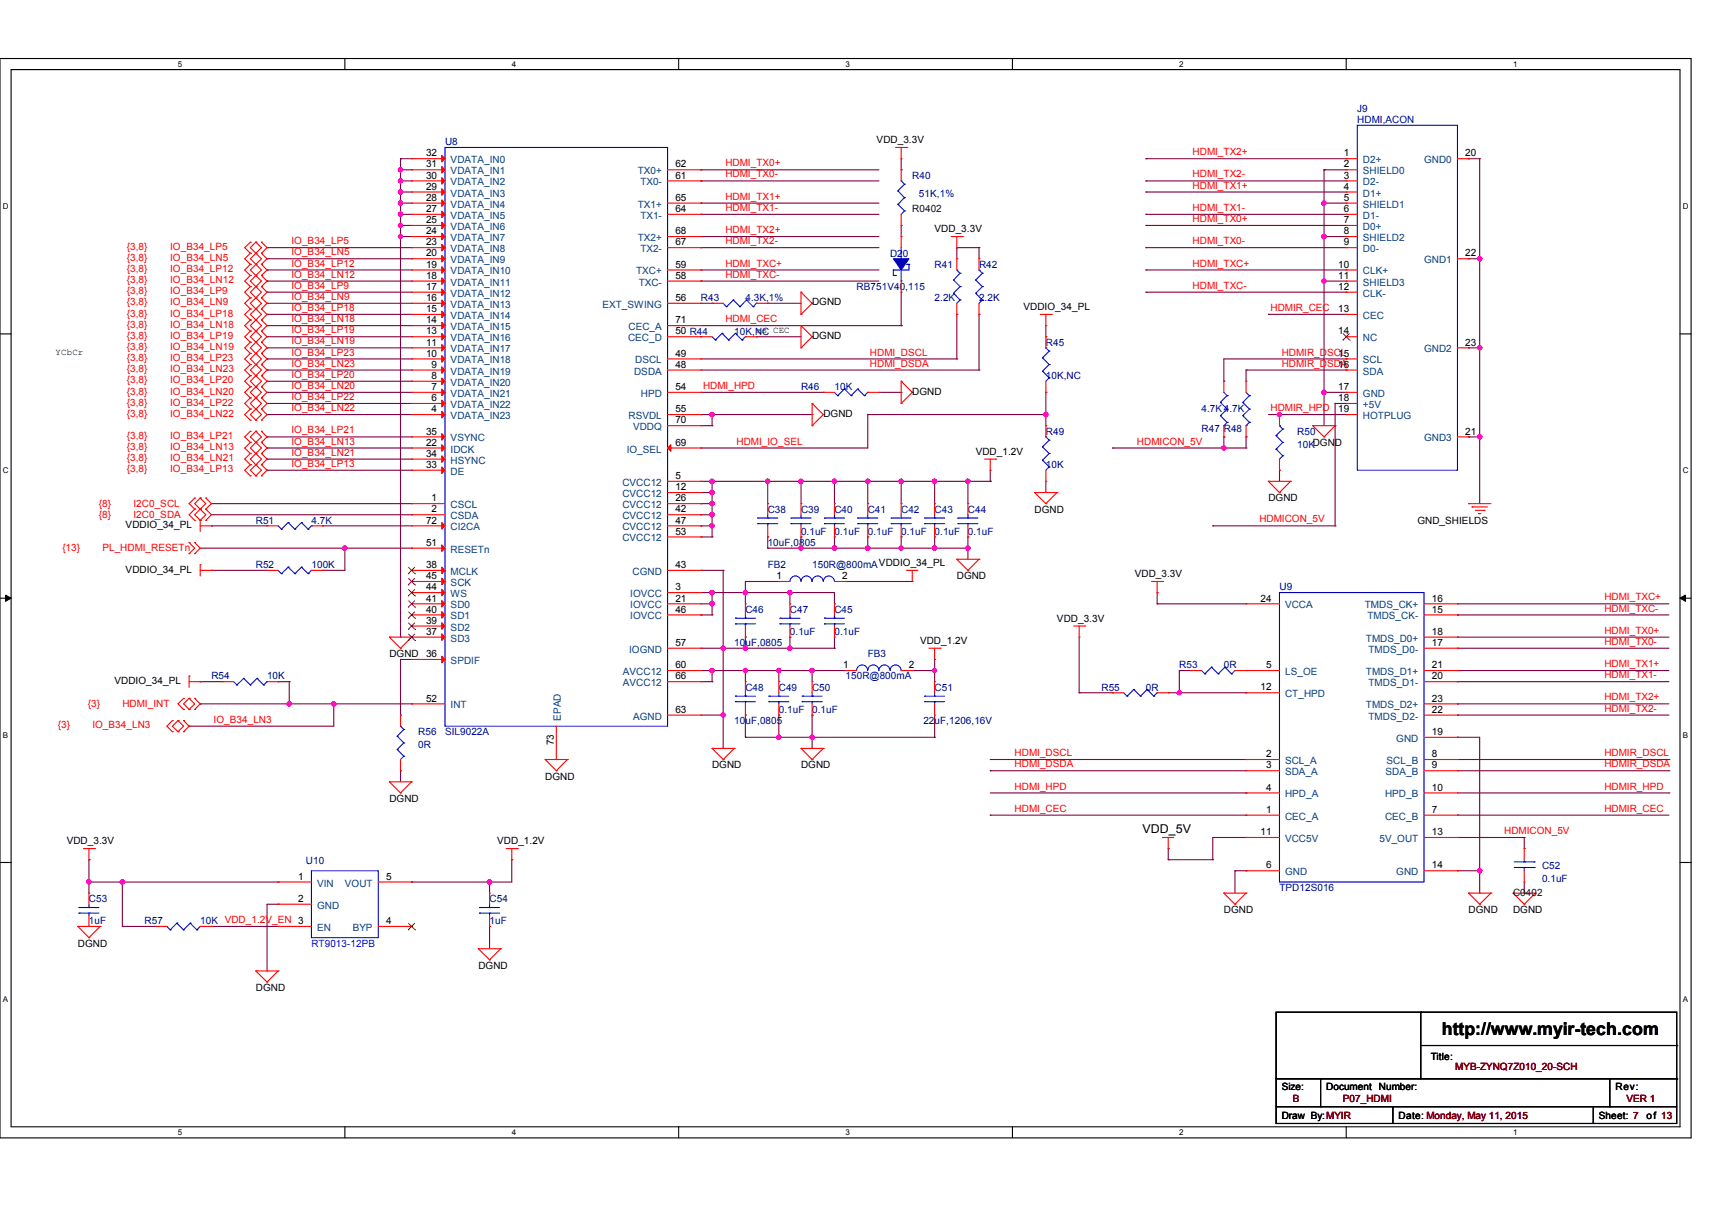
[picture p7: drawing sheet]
<svg xmlns="http://www.w3.org/2000/svg" width="297mm" height="210mm" viewBox="0 0 297 210" stroke-linecap="round" stroke-linejoin="round" font-family="sans-serif">
<defs><g id="words">
<text font-size="3.1" x="250.2" y="179.6">http://www.myir-tech.com</text>
<text font-size="2.1" x="198.2" y="144.5">VDD_5V</text>
<g font-size="1.7" fill="#000080">
<text x="235.5" y="19.4">J9</text>
<text x="235.5" y="21.4">HDMI,ACON</text>
<text x="77.2" y="25.2">U8</text>
<text x="158.3" y="31">R40</text>
<text x="159.4" y="34.1">51K,1%</text>
<text x="154.4" y="44.5">D20</text>
<text x="162.2" y="46.4">R41</text>
<text x="169.9" y="46.4">R42</text>
<text x="121.6" y="52.2">R43</text>
<text x="129.3" y="52.2">4.3K,1%</text>
<text x="148.6" y="50.3">RB751V40,115</text>
<text x="162.2" y="52.2">2.2K</text>
<text x="169.9" y="52.2">2.2K</text>
<text x="127.4" y="58">10K,NC</text>
<text x="181.5" y="60">R45</text>
<text x="181.5" y="65.7">10K,NC</text>
<text x="139" y="67.7">R46</text>
<text x="144.8" y="67.7">10K</text>
<text x="208.5" y="71.5">4.7K4.7K</text>
<text x="181.5" y="75.4">R49</text>
<text x="208.5" y="75">R47 R48</text>
<text x="225.1" y="75.4">R50</text>
<text x="225.1" y="77.7">10KDGND</text>
<text x="181.5" y="81.2">10K</text>
<text x="133.2" y="88.9">C38</text>
<text x="139" y="88.9">C39</text>
<text x="144.8" y="88.9">C40</text>
<text x="150.6" y="88.9">C41</text>
<text x="156.4" y="88.9">C42</text>
<text x="162.2" y="88.9">C43</text>
<text x="167.9" y="88.9">C44</text>
<text x="44.4" y="90.8">R51</text>
<text x="54" y="90.8">4.7K</text>
<text x="133.2" y="94.7">10uF,0805</text>
<text x="139" y="92.8">0.1uF</text>
<text x="144.8" y="92.8">0.1uF</text>
<text x="150.6" y="92.8">0.1uF</text>
<text x="156.4" y="92.8">0.1uF</text>
<text x="162.2" y="92.8">0.1uF</text>
<text x="167.9" y="92.8">0.1uF</text>
<text x="44.4" y="98.6">R52</text>
<text x="54" y="98.6">100K</text>
<text x="133.2" y="98.6">FB2</text>
<text x="140.9" y="98.6">150R@800mAVDDIO_34_PL</text>
<text x="129.3" y="106.3">C46</text>
<text x="137.1" y="106.3">C47</text>
<text x="144.8" y="106.3">C45</text>
<text x="222" y="102.4">U9</text>
<text x="127.4" y="112.1">10uF,0805</text>
<text x="137.1" y="110.1">0.1uF</text>
<text x="144.8" y="110.1">0.1uF</text>
<text x="150.6" y="114">FB3</text>
<text x="36.7" y="117.9">R54</text>
<text x="46.3" y="117.9">10K</text>
<text x="129.3" y="119.8">C48</text>
<text x="135.1" y="119.8">C49</text>
<text x="140.9" y="119.8">C50</text>
<text x="146.7" y="117.9">150R@800mA</text>
<text x="162.2" y="119.8">C51</text>
<text x="191.1" y="119.8">R55</text>
<text x="198.8" y="119.8">0R</text>
<text x="204.6" y="115.9">R53</text>
<text x="212.3" y="115.9">0R</text>
<text x="127.4" y="125.6">10uF,0805</text>
<text x="135.1" y="123.6">0.1uF</text>
<text x="140.9" y="123.6">0.1uF</text>
<text x="160.2" y="125.6">22uF,1206,16V</text>
<text x="72.6" y="127.5">R56</text>
<text x="72.6" y="129.8">0R</text>
<text x="77.2" y="127.5">SIL9022A</text>
<text x="53.1" y="149.9">U10</text>
<text x="222" y="154.6">TPD12S016</text>
<text x="267.5" y="150.7">C52</text>
<text x="267.5" y="153">0.1uF</text>
<text x="15.4" y="156.5">C53</text>
<text x="15.4" y="160.3">1uF</text>
<text x="25.1" y="160.3">R57</text>
<text x="34.7" y="160.3">10K VDD_1.2V_EN 3</text>
<text x="84.9" y="156.5">C54</text>
<text x="84.9" y="160.3">1uF</text>
</g>
<g font-size="1.7">
<text x="73.9" y="27.1">32</text>
<text x="73.9" y="29.1">31</text>
<text x="117.2" y="29.1">62</text>
<text x="152.1" y="24.8">VDD_3.3V</text>
<text x="233.2" y="27.1">1</text>
<text x="233.2" y="29.1">2</text>
<text x="254.2" y="27.1">20</text>
<text x="73.9" y="31">30</text>
<text x="73.9" y="32.9">29</text>
<text x="73.9" y="34.8">28</text>
<text x="117.2" y="31">61</text>
<text x="117.2" y="34.8">65</text>
<text x="233.2" y="31">3</text>
<text x="233.2" y="32.9">4</text>
<text x="233.2" y="34.8">5</text>
<text x="73.9" y="36.8">27</text>
<text x="73.9" y="38.7">25</text>
<text x="73.9" y="40.6">24</text>
<text x="117.2" y="36.8">64</text>
<text x="117.2" y="40.6">68</text>
<text x="162.2" y="40.3">VDD_3.3V</text>
<text x="233.2" y="36.8">6</text>
<text x="233.2" y="38.7">7</text>
<text x="233.2" y="40.6">8</text>
<text x="73.9" y="42.6">23</text>
<text x="73.9" y="44.5">20</text>
<text x="73.9" y="46.4">19</text>
<text x="117.2" y="42.6">67</text>
<text x="117.2" y="46.4">59</text>
<text x="232.2" y="46.4">10</text>
<text x="233.2" y="42.6">9</text>
<text x="254.2" y="44.5">22</text>
<text x="73.9" y="48.4">18</text>
<text x="73.9" y="50.3">17</text>
<text x="73.9" y="52.2">16</text>
<text x="117.2" y="48.4">58</text>
<text x="117.2" y="52.2">56</text>
<text x="140.9" y="53">DGND</text>
<text x="177.6" y="53.8">VDDIO_34_PL</text>
<text x="232.2" y="48.4">11</text>
<text x="232.2" y="50.3">12</text>
<text x="73.9" y="54.1">15</text>
<text x="73.9" y="56.1">14</text>
<text x="73.9" y="58">13</text>
<text x="73.9" y="59.9">11</text>
<text x="117.2" y="56.1">71</text>
<text x="117.2" y="58">50 R44</text>
<text x="140.9" y="58.8">DGND</text>
<text x="232.2" y="54.1">13</text>
<text x="232.2" y="58">14</text>
<text x="254.2" y="59.9">23</text>
<text x="73.9" y="61.9">10</text>
<text x="74.9" y="63.8">9</text>
<text x="74.9" y="65.7">8</text>
<text x="117.2" y="63.8">48</text>
<text x="117.2" y="61.9">49</text>
<text x="232.2" y="61.9">15</text>
<text x="232.2" y="63.8">16</text>
<text x="74.9" y="67.7">7</text>
<text x="74.9" y="69.6">6</text>
<text x="74.9" y="71.5">4</text>
<text x="117.2" y="67.7">54</text>
<text x="117.2" y="71.5">55</text>
<text x="158.3" y="68.4">DGND</text>
<text x="232.2" y="67.7">17</text>
<text x="232.2" y="69.6">18</text>
<text x="232.2" y="71.5">19</text>
<text x="73.9" y="75.4">35</text>
<text x="73.9" y="77.3">22</text>
<text x="117.2" y="73.4">70</text>
<text x="117.2" y="77.3">69</text>
<text x="142.9" y="72.3">DGND</text>
<text x="254.2" y="75.4">21</text>
<text x="73.9" y="79.2">34</text>
<text x="73.9" y="81.2">33</text>
<text x="117.2" y="83.1">5</text>
<text x="169.3" y="78.9">VDD_1.2V</text>
<text x="74.9" y="87">1</text>
<text x="74.9" y="88.9">2</text>
<text x="117.2" y="85">12</text>
<text x="117.2" y="87">26</text>
<text x="117.2" y="88.9">42</text>
<text x="179.5" y="88.9">DGND</text>
<text x="220.1" y="87">DGND</text>
<text x="21.8" y="91.6">VDDIO_34_PL</text>
<text x="73.9" y="90.8">72</text>
<text x="73.9" y="94.7">51</text>
<text x="117.2" y="90.8">47</text>
<text x="117.2" y="92.7">53</text>
<text x="245.9" y="90.8">GND_SHIELDS</text>
<text x="21.8" y="99.3">VDDIO_34_PL</text>
<text x="73.9" y="98.5">38</text>
<text x="73.9" y="100.5">45</text>
<text x="117.2" y="98.5">43</text>
<text x="134.7" y="100.5">1</text>
<text x="146.1" y="100.5">2</text>
<text x="166" y="100.5">DGND</text>
<text x="196.9" y="100.1">VDD_3.3V</text>
<text x="73.9" y="104.3">41</text>
<text x="73.9" y="106.3">40</text>
<text x="73.9" y="102.4">44</text>
<text x="117.2" y="102.4">3</text>
<text x="117.2" y="104.3">21</text>
<text x="117.2" y="106.3">46</text>
<text x="183.4" y="107.8">VDD_3.3V</text>
<text x="218.7" y="104.3">24</text>
<text x="248.4" y="104.3">16</text>
<text x="248.4" y="106.3">15</text>
<text x="67.6" y="114">DGND</text>
<text x="73.9" y="108.2">39</text>
<text x="73.9" y="110.1">37</text>
<text x="73.9" y="114">36</text>
<text x="117.2" y="112">57</text>
<text x="159.6" y="111.7">VDD_1.2V</text>
<text x="248.4" y="110.1">18</text>
<text x="248.4" y="112">17</text>
<text x="19.9" y="118.6">VDDIO_34_PL</text>
<text x="117.2" y="115.9">60</text>
<text x="117.2" y="117.8">66</text>
<text x="146.3" y="115.9">1</text>
<text x="157.7" y="115.9">2</text>
<text x="218.7" y="119.8">12</text>
<text x="219.7" y="115.9">5</text>
<text x="248.4" y="115.9">21</text>
<text x="248.4" y="117.8">20</text>
<text x="73.9" y="121.7">52</text>
<text x="117.2" y="123.6">63</text>
<text x="248.4" y="121.7">23</text>
<text x="248.4" y="123.6">22</text>
<text x="96.1" y="129.2" transform="rotate(-90 96.1 129.2)">73</text>
<text x="219.7" y="131.4">2</text>
<text x="248.4" y="127.5">19</text>
<text x="248.4" y="131.4">8</text>
<text x="94.6" y="135.2">DGND</text>
<text x="123.5" y="133.3">DGND</text>
<text x="139" y="133.3">DGND</text>
<text x="219.7" y="133.3">3</text>
<text x="219.7" y="137.2">4</text>
<text x="248.4" y="137.2">10</text>
<text x="248.4" y="133.3">9</text>
<text x="67.6" y="139.1">DGND</text>
<text x="219.7" y="141">1</text>
<text x="248.4" y="141">7</text>
<text x="11.6" y="146.4">VDD_3.3V</text>
<text x="86.3" y="146.4">VDD_1.2V</text>
<text x="218.7" y="144.9">11</text>
<text x="248.4" y="144.9">13</text>
<text x="51.7" y="152.6">1</text>
<text x="67" y="152.6">5</text>
<text x="219.7" y="150.7">6</text>
<text x="248.4" y="150.7">14</text>
<text x="51.7" y="156.5">2</text>
<text x="67" y="160.3">4</text>
<text x="212.3" y="158.4">DGND</text>
<text x="254.8" y="158.4">DGND</text>
<text x="262.5" y="158.4">DGND</text>
<text x="13.5" y="164.2">DGND</text>
<text x="44.4" y="171.9">DGND</text>
<text x="83" y="168.1">DGND</text>
<text x="248.2" y="183.9">Title:</text>
<text x="222.4" y="189.1">Size:</text>
<text x="230.1" y="189.1">Document</text>
<text x="239.3" y="189.1">Number:</text>
<text x="280.3" y="189.1">Rev:</text>
<text x="222.4" y="194.1">Draw By:MYIR</text>
<text x="242.7" y="194.1">Date: Monday, May 11, 2015</text>
<text x="277.4" y="194.1">Sheet: 7</text>
<text x="285.7" y="194.1">of 13</text>
</g>
<g font-size="1.7" fill="#004080">
<text x="78.2" y="28.3">VDATA_IN0</text>
<text x="236.5" y="28.3">D2+</text>
<text x="247.1" y="28.3">GND0</text>
<text x="78.2" y="30.2">VDATA_IN1</text>
<text x="78.2" y="32.2">VDATA_IN2</text>
<text x="78.2" y="34.1">VDATA_IN3</text>
<text x="110.7" y="30.2">TX0+</text>
<text x="111.1" y="32.2">TX0-</text>
<text x="236.5" y="30.2">SHIELD0</text>
<text x="236.5" y="32.2">D2-</text>
<text x="236.5" y="34.1">D1+</text>
<text x="78.2" y="36">VDATA_IN4</text>
<text x="78.2" y="38">VDATA_IN5</text>
<text x="78.2" y="39.9">VDATA_IN6</text>
<text x="78.2" y="41.8">VDATA_IN7</text>
<text x="110.7" y="36">TX1+</text>
<text x="110.7" y="41.8">TX2+</text>
<text x="111.1" y="38">TX1-</text>
<text x="236.5" y="36">SHIELD1</text>
<text x="236.5" y="38">D1-</text>
<text x="236.5" y="39.9">D0+</text>
<text x="236.5" y="41.8">SHIELD2</text>
<text x="78.2" y="43.7">VDATA_IN8</text>
<text x="78.2" y="45.7">VDATA_IN9</text>
<text x="78.2" y="47.6">VDATA_IN10</text>
<text x="110.4" y="47.6">TXC+</text>
<text x="111.1" y="43.7">TX2-</text>
<text x="236.5" y="43.7">D0-</text>
<text x="236.5" y="47.6">CLK+</text>
<text x="247.1" y="45.7">GND1</text>
<text x="78.2" y="49.5">VDATA_IN11</text>
<text x="78.2" y="51.5">VDATA_IN12</text>
<text x="78.2" y="53.4">VDATA_IN13</text>
<text x="104.5" y="53.4">EXT_SWING</text>
<text x="110.8" y="49.5">TXC-</text>
<text x="236.5" y="49.5">SHIELD3</text>
<text x="236.5" y="51.5">CLK-</text>
<text x="78.2" y="55.3">VDATA_IN14</text>
<text x="78.2" y="57.3">VDATA_IN15</text>
<text x="78.2" y="59.2">VDATA_IN16</text>
<text x="109" y="59.2">CEC_D</text>
<text x="109.1" y="57.3">CEC_A</text>
<text x="236.5" y="55.3">CEC</text>
<text x="236.5" y="59.2">NC</text>
<text x="78.2" y="61.1">VDATA_IN17</text>
<text x="78.2" y="63">VDATA_IN18</text>
<text x="78.2" y="65">VDATA_IN19</text>
<text x="110" y="65">DSDA</text>
<text x="110.2" y="63">DSCL</text>
<text x="236.5" y="63">SCL</text>
<text x="236.5" y="65">SDA</text>
<text x="247.1" y="61.1">GND2</text>
<text x="78.2" y="66.9">VDATA_IN20</text>
<text x="78.2" y="68.8">VDATA_IN21</text>
<text x="78.2" y="70.8">VDATA_IN22</text>
<text x="111.2" y="68.8">HPD</text>
<text x="236.5" y="68.8">GND</text>
<text x="236.5" y="70.8">+5V</text>
<text x="78.2" y="72.7">VDATA_IN23</text>
<text x="78.2" y="76.6">VSYNC</text>
<text x="109.1" y="72.7">RSVDL</text>
<text x="109.8" y="74.6">VDDQ</text>
<text x="236.5" y="72.7">HOTPLUG</text>
<text x="247.1" y="76.6">GND3</text>
<text x="78.2" y="80.4">HSYNC</text>
<text x="78.2" y="82.4">DE</text>
<text x="78.2" y="78.5">IDCK</text>
<text x="108.7" y="78.5">IO_SEL</text>
<text x="78.2" y="88.2">CSCL</text>
<text x="108" y="84.3">CVCC12</text>
<text x="108" y="86.2">CVCC12</text>
<text x="108" y="88.2">CVCC12</text>
<text x="78.2" y="90.1">CSDA</text>
<text x="78.2" y="92">CI2CA</text>
<text x="78.2" y="95.9">RESETn</text>
<text x="108" y="90.1">CVCC12</text>
<text x="108" y="92">CVCC12</text>
<text x="108" y="93.9">CVCC12</text>
<text x="78.2" y="99.7">MCLK</text>
<text x="78.2" y="101.7">SCK</text>
<text x="109.7" y="99.7">CGND</text>
<text x="78.2" y="105.5">SD0</text>
<text x="78.2" y="107.5">SD1</text>
<text x="78.2" y="103.6">WS</text>
<text x="109.3" y="103.6">IOVCC</text>
<text x="109.3" y="105.5">IOVCC</text>
<text x="109.3" y="107.5">IOVCC</text>
<text x="223" y="105.5">VCCA</text>
<text x="236.8" y="105.5">TMDS_CK+</text>
<text x="237.3" y="107.5">TMDS_CK-</text>
<text x="78.2" y="109.4">SD2</text>
<text x="78.2" y="111.3">SD3</text>
<text x="109.2" y="113.2">IOGND</text>
<text x="237" y="111.3">TMDS_D0+</text>
<text x="237.4" y="113.2">TMDS_D0-</text>
<text x="78.2" y="115.2">SPDIF</text>
<text x="108.1" y="117.1">AVCC12</text>
<text x="108.1" y="119">AVCC12</text>
<text x="223" y="117.1">LS_OE</text>
<text x="237" y="117.1">TMDS_D1+</text>
<text x="237.4" y="119">TMDS_D1-</text>
<text x="78.2" y="122.9">INT</text>
<text x="97.3" y="125" transform="rotate(-90 97.3 125)">EPAD</text>
<text x="109.8" y="124.8">AGND</text>
<text x="223" y="121">CT_HPD</text>
<text x="237" y="122.9">TMDS_D2+</text>
<text x="237.4" y="124.8">TMDS_D2-</text>
<text x="242.3" y="128.7">GND</text>
<text x="223" y="132.5">SCL_A</text>
<text x="223" y="134.5">SDA_A</text>
<text x="240.4" y="134.5">SDA_B</text>
<text x="240.6" y="132.5">SCL_B</text>
<text x="223" y="142.2">CEC_A</text>
<text x="223" y="138.3">HPD_A</text>
<text x="240.3" y="138.3">HPD_B</text>
<text x="240.3" y="142.2">CEC_B</text>
<text x="223" y="146.1">VCC5V</text>
<text x="239.3" y="146.1">5V_OUT</text>
<text x="55" y="153.8">VIN</text>
<text x="59.8" y="153.8">VOUT</text>
<text x="223" y="151.8">GND</text>
<text x="242.3" y="151.8">GND</text>
<text x="55" y="157.6">GND</text>
<text x="55" y="161.5">EN</text>
<text x="61.2" y="161.5">BYP</text>
</g>
<g font-size="1.7" fill="#f00">
<text x="125.9" y="28.9">HDMI_TX0+</text>
<text x="206.9" y="26.9">HDMI_TX2+</text>
<text x="125.9" y="34.6">HDMI_TX1+</text>
<text x="125.9" y="30.8">HDMI_TX0-</text>
<text x="206.9" y="30.8">HDMI_TX2-</text>
<text x="206.9" y="32.7">HDMI_TX1+</text>
<text x="125.9" y="40.4">HDMI_TX2+</text>
<text x="125.9" y="36.6">HDMI_TX1-</text>
<text x="206.9" y="36.6">HDMI_TX1-</text>
<text x="206.9" y="38.5">HDMI_TX0+</text>
<text x="22" y="47.2">{3,8}</text>
<text x="22" y="45.3">{3,8}</text>
<text x="22" y="43.3">{3,8}</text>
<text x="29.5" y="47.2">IO_B34_LP12</text>
<text x="29.5" y="45.3">IO_B34_LN5</text>
<text x="29.5" y="43.3">IO_B34_LP5</text>
<text x="50.6" y="46.2">IO_B34_LP12</text>
<text x="50.6" y="42.4">IO_B34_LP5</text>
<text x="50.6" y="44.3">IO_B34_LN5</text>
<text x="125.9" y="46.2">HDMI_TXC+</text>
<text x="125.9" y="42.4">HDMI_TX2-</text>
<text x="206.9" y="42.4">HDMI_TX0-</text>
<text x="206.9" y="46.2">HDMI_TXC+</text>
<text x="22" y="49.1">{3,8}</text>
<text x="22" y="51.1">{3,8}</text>
<text x="22" y="53">{3,8}</text>
<text x="29.5" y="49.1">IO_B34_LN12</text>
<text x="29.5" y="51.1">IO_B34_LP9</text>
<text x="29.5" y="53">IO_B34_LN9</text>
<text x="50.6" y="50.1">IO_B34_LP9</text>
<text x="50.6" y="48.2">IO_B34_LN12</text>
<text x="50.6" y="52">IO_B34_LN9</text>
<text x="50.6" y="53.9">IO_B34_LP18</text>
<text x="125.9" y="48.2">HDMI_TXC-</text>
<text x="206.9" y="50.1">HDMI_TXC-</text>
<text x="220.5" y="53.9">HDMIR_CEC</text>
<text x="22" y="58.8">{3,8}</text>
<text x="22" y="56.9">{3,8}</text>
<text x="22" y="54.9">{3,8}</text>
<text x="29.5" y="58.8">IO_B34_LP19</text>
<text x="29.5" y="56.9">IO_B34_LN18</text>
<text x="29.5" y="54.9">IO_B34_LP18</text>
<text x="50.6" y="59.7">IO_B34_LN19</text>
<text x="50.6" y="57.8">IO_B34_LP19</text>
<text x="50.6" y="55.9">IO_B34_LN18</text>
<text x="125.9" y="55.9">HDMI_CEC</text>
<text x="22" y="60.7">{3,8}</text>
<text x="22" y="62.6">{3,8}</text>
<text x="22" y="64.6">{3,8}</text>
<text x="29.5" y="60.7">IO_B34_LN19</text>
<text x="29.5" y="62.6">IO_B34_LP23</text>
<text x="29.5" y="64.6">IO_B34_LN23</text>
<text x="50.6" y="63.6">IO_B34_LN23</text>
<text x="50.6" y="61.7">IO_B34_LP23</text>
<text x="50.6" y="65.5">IO_B34_LP20</text>
<text x="150.9" y="61.7">HDMI_DSCL</text>
<text x="150.9" y="63.6">HDMI_DSDA</text>
<text x="222.4" y="61.7">HDMIR_DSCL</text>
<text x="222.4" y="63.6">HDMIR_DSDA</text>
<text x="22" y="70.4">{3,8}</text>
<text x="22" y="68.4">{3,8}</text>
<text x="22" y="66.5">{3,8}</text>
<text x="29.5" y="70.4">IO_B34_LP22</text>
<text x="29.5" y="68.4">IO_B34_LN20</text>
<text x="29.5" y="66.5">IO_B34_LP20</text>
<text x="50.6" y="71.3">IO_B34_LN22</text>
<text x="50.6" y="69.4">IO_B34_LP22</text>
<text x="50.6" y="67.5">IO_B34_LN20</text>
<text x="122" y="67.5">HDMI_HPD</text>
<text x="220.5" y="71.3">HDMIR_HPD</text>
<text x="22" y="72.3">{3,8}</text>
<text x="22" y="76.2">{3,8}</text>
<text x="29.5" y="72.3">IO_B34_LN22</text>
<text x="29.5" y="76.2">IO_B34_LP21</text>
<text x="50.6" y="77.1">IO_B34_LN13</text>
<text x="50.6" y="75.2">IO_B34_LP21</text>
<text x="127.8" y="77.1">HDMI_IO_SEL</text>
<text x="197.3" y="77.1">HDMICON_5V</text>
<text x="22" y="78.1">{3,8}</text>
<text x="22" y="82">{3,8}</text>
<text x="22" y="80">{3,8}</text>
<text x="29.5" y="78.1">IO_B34_LN13</text>
<text x="29.5" y="82">IO_B34_LP13</text>
<text x="29.5" y="80">IO_B34_LN21</text>
<text x="50.6" y="81">IO_B34_LP13</text>
<text x="50.6" y="79.1">IO_B34_LN21</text>
<text x="17.2" y="89.9">{8}</text>
<text x="17.2" y="87.9">{8}</text>
<text x="23.2" y="89.9">I2C0_SDA</text>
<text x="23.2" y="87.9">I2C0_SCL</text>
<text x="10.8" y="95.7">{13}</text>
<text x="17.8" y="95.7">PL_HDMI_RESETn</text>
<text x="218.5" y="90.6">HDMICON_5V</text>
<text x="278.4" y="104.2">HDMI_TXC+</text>
<text x="278.4" y="106.1">HDMI_TXC-</text>
<text x="278.4" y="109.9">HDMI_TX0+</text>
<text x="278.4" y="111.9">HDMI_TX0-</text>
<text x="278.4" y="115.7">HDMI_TX1+</text>
<text x="278.4" y="117.7">HDMI_TX1-</text>
<text x="15.2" y="122.7">{3}</text>
<text x="21.2" y="122.7">HDMI_INT</text>
<text x="37.1" y="125.4">IO_B34_LN3</text>
<text x="278.4" y="121.5">HDMI_TX2+</text>
<text x="278.4" y="123.5">HDMI_TX2-</text>
<text x="10" y="126.4">{3}</text>
<text x="16" y="126.4">IO_B34_LN3</text>
<text x="176" y="131.2">HDMI_DSCL</text>
<text x="278.4" y="131.2">HDMIR_DSCL</text>
<text x="176" y="137">HDMI_HPD</text>
<text x="176" y="133.1">HDMI_DSDA</text>
<text x="278.4" y="137">HDMIR_HPD</text>
<text x="278.4" y="133.1">HDMIR_DSDA</text>
<text x="176" y="140.8">HDMI_CEC</text>
<text x="278.4" y="140.8">HDMIR_CEC</text>
<text x="261" y="144.7">HDMICON_5V</text>
</g>
<g font-size="1.7" fill="#004000">
<text x="158.3" y="36.8">R0402</text>
<text x="262.5" y="155.5">C0402</text>
</g>
<text font-size="1.7" fill="#00f" x="54" y="164.2">RT9013-12PB</text>
<g font-size="1.7" fill="#800000">
<text x="252.5" y="185.6">MYB-ZYNQ7Z010_20-SCH</text>
<text x="224.3" y="191.2">B</text>
<text x="233" y="191.2">P07_HDMI</text>
<text x="282.2" y="191.2">VER 1</text>
</g>
<g font-size="1.6">
<text x="131.3" y="57.7">as CEC</text>
<text x="9.7" y="61.6">YCbCr</text>
</g>
<g font-size="1.4">
<text x="30.9" y="11.6">5</text>
<text x="88.8" y="11.6">4</text>
<text x="146.7" y="11.6">3</text>
<text x="204.6" y="11.6">2</text>
<text x="262.5" y="11.6">1</text>
<text x=".5" y="36.3">D</text>
<text x="292" y="36.3">D</text>
<text x=".5" y="82.1">C</text>
<text x="292" y="82.1">C</text>
<text x=".5" y="127.9">B</text>
<text x="292" y="127.9">B</text>
<text x=".5" y="173.8">A</text>
<text x="292" y="173.8">A</text>
<text x="30.9" y="196.9">5</text>
<text x="88.8" y="196.9">4</text>
<text x="146.7" y="196.9">3</text>
<text x="204.6" y="196.9">2</text>
<text x="262.5" y="196.9">1</text>
</g>
</g></defs>
<path d="M0 10.2h293.4v187.2h-293.4zM1.9 12.1h289.6v183.4h-289.6z" fill="none" stroke="#000" stroke-width=".19"/>
<g fill="#fff">
<path d="M30.9 10.4h.7v1.5h-.7z"/>
<path d="M30.9 195.7h.7v1.5h-.7z"/>
</g>
<path d="M59.8 10.2v1.9M59.8 195.5v1.9" fill="none" stroke="#000" stroke-width=".19"/>
<g fill="#fff">
<path d="M88.8 10.4h.7v1.5h-.7z"/>
<path d="M88.8 195.7h.7v1.5h-.7z"/>
</g>
<path d="M117.8 10.2v1.9M117.8 195.5v1.9" fill="none" stroke="#000" stroke-width=".19"/>
<g fill="#fff">
<path d="M146.7 10.4h.7v1.5h-.7z"/>
<path d="M146.7 195.7h.7v1.5h-.7z"/>
</g>
<path d="M175.7 10.2v1.9M175.7 195.5v1.9" fill="none" stroke="#000" stroke-width=".19"/>
<g fill="#fff">
<path d="M204.6 10.4h.8v1.5h-.8z"/>
<path d="M204.6 195.7h.8v1.5h-.8z"/>
</g>
<path d="M233.6 10.2v1.9M233.6 195.5v1.9" fill="none" stroke="#000" stroke-width=".19"/>
<g fill="#fff">
<path d="M262.5 10.4h.8v1.5h-.8z"/>
<path d="M262.5 195.7h.8v1.5h-.8z"/>
<path d="M.5 35h1v1.5h-1z"/>
<path d="M292 35h.9v1.5h-.9z"/>
<path d="M.5 80.8h1v1.6h-1z"/>
<path d="M292 80.8h.9v1.6h-.9z"/>
</g>
<path d="M0 57.9h1.9M291.5 57.9h1.9" fill="none" stroke="#000" stroke-width=".19"/>
<g fill="#fff">
<path d="M.5 126.7h.9v1.5h-.9z"/>
<path d="M292 126.7h.9v1.5h-.9z"/>
</g>
<path d="M0 103.8h1.9M291.5 103.8h1.9" fill="none" stroke="#000" stroke-width=".19"/>
<path d="M1 103.2l.9 .6-.9 .5zM291.5 103.8l.9-.6v1.1z" fill="#000" stroke="#000" stroke-width=".17"/>
<g fill="#fff">
<path d="M.5 172.5h.9v1.6h-.9z"/>
<path d="M292 172.5h.9v1.6h-.9z"/>
</g>
<g fill="none" stroke="#000" stroke-width=".19">
<path d="M0 149.6h1.9M291.5 149.6h1.9M221.4 175.6h69.5v19.3h-69.5zM246.5 175.6h.1M246.5 175.6v11.6M221.4 192h.1M221.4 192h69.5M221.4 187.2h69.5M229.1 192h.1M229.1 187.2v4.8M241.7 194.9h.1M241.7 192v2.9"/>
<path d="M246.5 181.4h44.4M276.4 194.9h.1M276.4 192v2.9M279.3 192h.1M279.3 187.2v4.8M290.9 187.2h.1M290.9 181.4h.1"/>
</g>
<g fill="none" stroke="#800040" stroke-width=".19">
<path d="M69.5 33.3h.1M69.5 27.5h.1M69.5 31.4h.1M69.5 29.5h.1M69.5 39.1h.1M69.5 37.2h.1M69.5 35.2h.1M69.5 31.4h1.9M69.5 33.3h1.9M69.5 37.2h1.9M69.5 39.1h1.9M69.5 27.5v83"/>
<path d="M69.5 35.2h1.9M69.5 29.5h1.9M69.5 27.5h1.9M121.6 29.5h.1M121.6 35.2h.1M121.6 31.4h.1M121.6 37.2h.1M121.6 31.4h30.9M121.6 37.2h30.9M121.6 35.2h30.9M121.6 29.5h30.9M156.4 29.5h.1"/>
<path d="M156.4 39.1h.1M156.4 27.5v2M156.4 39.1v1.9M198.8 31.4h.1M198.8 33.3h.1M198.8 37.2h.1M198.8 39.1h.1M198.8 27.5h.1M198.8 31.4h34.8M198.8 33.3h34.8M198.8 37.2h34.8M198.8 39.1h34.8"/>
<path d="M198.8 27.5h34.8M229.7 35.2h.1M229.7 29.5h.1M229.7 29.5v44.3M229.7 35.2h3.9M229.7 29.5h3.9M254.8 27.5h.1M254.8 27.5h1.9M256.7 27.5h.1M256.7 27.5v59.9M46.3 46.8h.1M46.3 50.7h.1"/>
<path d="M46.3 48.8h.1M46.3 52.6h.1M46.3 43h.1M46.3 44.9h.1M46.3 58.4h.1M46.3 54.5h.1M46.3 56.5h.1M46.3 56.5h25.1M46.3 52.6h25.1M46.3 43h25.1M46.3 46.8h25.1M46.3 50.7h25.1"/>
<path d="M46.3 48.8h25.1M46.3 44.9h25.1M46.3 58.4h25.1M46.3 54.5h25.1M69.5 41h.1M69.5 41h1.9M121.6 46.8h.1M121.6 48.8h.1M121.6 41h.1M121.6 43h.1M121.6 56.5h34.8M121.6 52.6h1.9"/>
<path d="M121.6 43h30.9M121.6 46.8h30.9M121.6 48.8h30.9M121.6 41h30.9M123.5 52.6h.1M131.3 58.4h.1M131.3 58.4h7.7M133.2 52.6h.1M133.2 52.6h5.8M156.4 56.5h.1M156.4 50.7v5.8M166 43h.1"/>
<path d="M166 54.5h.1M166 43h3.9M166 43v1.9M166 54.5v7.8M169.9 43h.1M169.9 54.5h.1M169.9 43v1.9M169.9 54.5v9.7M181.5 58.4h.1M181.5 56.5v1.9M198.8 43h.1M198.8 46.8h.1"/>
<path d="M198.8 50.7h.1M198.8 43h34.8M198.8 46.8h34.8M198.8 50.7h34.8M220.1 54.5h.1M220.1 54.5h13.5M229.7 48.8h.1M229.7 41h.1M229.7 48.8h3.9M229.7 41h3.9M254.8 44.9h.1M254.8 44.9h1.9"/>
<path d="M256.7 44.9h.1M46.3 60.3h.1M46.3 64.2h.1M46.3 62.3h.1M46.3 71.9h.1M46.3 70h.1M46.3 66.1h.1M46.3 68.1h.1M46.3 77.7h.1M46.3 75.8h.1M46.3 79.6h.1M46.3 71.9h25.1"/>
<path d="M46.3 60.3h25.1M46.3 75.8h25.1M46.3 68.1h25.1M46.3 77.7h25.1M46.3 70h25.1M46.3 62.3h25.1M46.3 64.2h25.1M46.3 66.1h25.1M46.3 79.6h25.1M121.6 71.9h.1M121.6 77.7h.1M121.6 71.9h19.3"/>
<path d="M121.6 73.8h1.9M121.6 68.1h21.3M121.6 62.3h44.4M121.6 64.2h48.3M123.5 73.8h.1M123.5 71.9h.1M123.5 71.9v1.9M140.9 71.9h.1M142.9 68.1h.1M150.6 71.9h.1M150.6 71.9v5.8h-29M150.6 71.9h30.9"/>
<path d="M152.5 68.1h3.9M156.4 68.1h.1M166 62.3h.1M169.9 64.2h.1M181.5 68.1h.1M181.5 71.9h.1M181.5 68.1v5.7M193 77.7h.1M193 77.7h23.2M212.3 75.8h.1M212.3 66.1h.1M212.3 75.8v1.9"/>
<path d="M216.2 77.7h.1M216.2 75.8h.1M216.2 64.2h.1M216.2 64.2v1.9M216.2 75.8v1.9M216.2 64.2h17.4M220.1 71.9h13.5M222 71.9h.1M229.7 68.1h.1M229.7 68.1h3.9M231.6 70h.1M231.6 70h2"/>
<path d="M231.6 70v21.2M233.6 62.3h.1M233.6 64.2h.1M233.6 71.9h.1M233.6 62.3h-21.3v3.8M254.8 60.3h.1M254.8 75.8h.1M254.8 60.3h1.9M254.8 75.8h1.9M256.7 60.3h.1M256.7 75.8h.1M34.7 95.1h36.7"/>
<path d="M36.7 91.2h.1M36.7 98.9h.1M36.7 87.4h34.7M36.7 89.3h34.7M36.7 91.2h9.6M36.7 98.9h9.6M46.3 81.6h.1M46.3 81.6h25.1M56 91.2h.1M56 98.9h.1M56 91.2h15.4M59.8 95.1h.1"/>
<path d="M59.8 95.1v3.8h-3.8M71.4 87.4h.1M71.4 89.3h.1M71.4 95.1h.1M121.6 87.4h.1M121.6 89.3h.1M121.6 91.2h.1M121.6 93.1h.1M121.6 98.9h.1M121.6 83.5h50.2M121.6 85.4h1.9M121.6 87.4h1.9"/>
<path d="M121.6 89.3h1.9M121.6 91.2h1.9M121.6 93.1h1.9M121.6 98.9h3.9M123.5 83.5h.1M123.5 85.4h.1M123.5 87.4h.1M123.5 89.3h.1M123.5 91.2h.1M123.5 93.1h.1M123.5 83.5v9.6M125.5 98.9h.1"/>
<path d="M125.5 98.9v30.9M133.2 93.1h.1M133.2 95.1h.1M133.2 83.5h.1M133.2 95.1h34.7M133.2 83.5v3.9M133.2 93.1v2M139 95.1h.1M139 93.1h.1M139 83.5h.1M139 83.5v3.9M139 93.1v2"/>
<path d="M144.8 95.1h.1M144.8 93.1h.1M144.8 83.5h.1M144.8 83.5v3.9M144.8 93.1v2M150.6 93.1h.1M150.6 83.5h.1M150.6 95.1h.1M150.6 83.5v3.9M150.6 93.1v2M156.4 83.5h.1M156.4 93.1h.1"/>
<path d="M156.4 95.1h.1M156.4 83.5v3.9M156.4 93.1v2M162.2 93.1h.1M162.2 83.5h.1M162.2 95.1h.1M162.2 83.5v3.9M162.2 93.1v2M167.9 93.1h.1M167.9 83.5h.1M167.9 95.1h.1M167.9 83.5v3.9"/>
<path d="M167.9 93.1v3.9M171.8 83.5h.1M171.8 81.6v1.9M181.5 85.4h.1M181.5 83.5v1.9M210.4 91.2h.1M210.4 91.2h21.2M222 81.6h.1M222 81.6v1.9M231.6 91.2h.1M34.7 118.3h.1M34.7 118.3h3.9"/>
<path d="M48.3 118.3h.1M48.3 118.3h1.9M50.2 118.3h.1M50.2 118.3v3.8M69.5 114.4h.1M69.5 110.5h.1M69.5 114.4h1.9M69.5 114.4v9.7M121.6 106.7h.1M121.6 102.8h23.2v1.9M121.6 116.3h25.1M121.6 118.3h1.9"/>
<path d="M121.6 112.5h23.2M121.6 104.7h1.9M121.6 106.7h1.9M123.5 116.3h.1M123.5 118.3h.1M123.5 102.8h.1M123.5 104.7h.1M123.5 106.7h.1M123.5 102.8v3.9M123.5 116.3v2M125.5 112.5h.1M129.3 116.3h.1"/>
<path d="M129.3 110.5h.1M129.3 112.5h.1M129.3 102.8h.1M129.3 100.9h.1M129.3 100.9v3.8M129.3 110.5v2M129.3 116.3v2M129.3 100.9h5.8M135.1 116.3h.1M135.1 116.3v2M137.1 110.5h.1M137.1 112.5h.1"/>
<path d="M137.1 102.8h.1M137.1 102.8v1.9M137.1 110.5v2M140.9 116.3h.1M140.9 116.3v2M144.8 112.5h.1M144.8 104.7h.1M144.8 110.5v2M146.7 100.9h.1M146.7 100.9h11.6M158.3 116.3h3.9M162.2 116.3h.1"/>
<path d="M162.2 114.4h.1M162.2 114.4v3.9M187.2 110.5v9.7M200.8 104.7h.1M200.8 102.8h.1M200.8 104.7h15.4M200.8 102.8v1.9M204.6 116.3h.1M204.6 116.3h1.9M204.6 116.3v3.9M252.9 110.5h.1M252.9 116.3h.1"/>
<path d="M252.9 112.5h.1M252.9 118.3h.1M252.9 104.7h.1M252.9 106.7h.1M252.9 116.3h36.7M252.9 118.3h36.7M252.9 112.5h36.7M252.9 104.7h36.7M252.9 106.7h36.7M252.9 110.5h36.7M32.8 126h.1M34.7 122.1h.1"/>
<path d="M34.7 122.1h36.7M57.9 122.1h.1M57.9 122.1v3.9h-25.1M69.5 124.1h.1M69.5 133.7h.1M69.5 133.7v1.9M71.4 122.1h.1M121.6 124.1h3.9M125.5 124.1h.1M129.3 124.1h.1M129.3 127.9h.1M129.3 127.9h32.9"/>
<path d="M129.3 124.1v3.8M135.1 124.1h.1M135.1 127.9h.1M135.1 124.1v3.8M140.9 124.1h.1M140.9 127.9h.1M140.9 124.1v5.7M162.2 127.9h.1M162.2 124.1v3.8M171.8 133.7h.1M171.8 137.6h44.4M171.8 131.8h44.4"/>
<path d="M171.8 133.7h44.4M187.2 120.2h.1M187.2 120.2h5.8M193 120.2h.1M202.7 120.2h13.5M204.6 120.2h.1M216.2 137.6h.1M216.2 131.8h.1M216.2 120.2h.1M252.9 127.9h.1M252.9 122.1h.1M252.9 124.1h.1"/>
<path d="M252.9 127.9h3.8v27M252.9 137.6h36.7M252.9 131.8h36.7M252.9 133.7h36.7M252.9 124.1h36.7M252.9 122.1h36.7M289.6 137.6h.1M289.6 131.8h.1M289.6 133.7h.1M15.4 153h.1M15.4 149.1h.1M15.4 149.1v5.8"/>
<path d="M15.4 153h32.9M21.2 153h.1M21.2 153v7.7M48.3 156.9h.1M48.3 153h.1M48.3 156.9h-2v11.5M71.4 153h.1M84.9 153h.1M84.9 153v1.9M88.8 149.1h.1M88.8 149.1v3.9h-17.4M171.8 141.4h.1"/>
<path d="M171.8 141.4h44.4M202.7 149.1h.1M202.7 147.2h.1M202.7 149.1h7.7M202.7 147.2v1.9M210.4 149.1h.1M214.3 151.1h.1M214.3 151.1h1.9M214.3 151.1v3.8M216.2 145.3h.1M216.2 151.1h.1M216.2 145.3h-5.8v3.8"/>
<path d="M252.9 141.4h.1M252.9 141.4h36.7M252.9 145.3h11.6M252.9 151.1h3.8M256.7 151.1h.1M256.7 154.9h.1M264.5 154.9h.1M264.5 145.3h.1M264.5 147.2h.1M264.5 145.3v1.9M264.5 153v1.9M21.2 160.7h.1"/>
<path d="M21.2 160.7h5.8M36.7 160.7h.1M36.7 160.7h11.6M46.3 168.4h.1M84.9 160.7h.1M84.9 160.7v3.9"/>
</g>
<g fill="#f0f" stroke="#f0f" stroke-width=".19">
<circle cx="150.6" cy="95.1" r=".38"/>
<circle cx="144.8" cy="95.1" r=".38"/>
<circle cx="139" cy="95.1" r=".38"/>
<circle cx="135.1" cy="116.3" r=".37"/>
<circle cx="135.1" cy="127.9" r=".37"/>
<circle cx="123.5" cy="116.3" r=".38"/>
<circle cx="129.3" cy="116.3" r=".37"/>
<circle cx="123.5" cy="83.5" r=".38"/>
<circle cx="123.5" cy="85.4" r=".38"/>
<circle cx="133.2" cy="83.5" r=".38"/>
<circle cx="123.5" cy="87.4" r=".38"/>
<circle cx="123.5" cy="89.3" r=".38"/>
<circle cx="123.5" cy="91.2" r=".38"/>
<circle cx="139" cy="83.5" r=".38"/>
<circle cx="144.8" cy="83.5" r=".38"/>
<circle cx="150.6" cy="83.5" r=".38"/>
<circle cx="167.9" cy="95.1" r=".38"/>
<circle cx="156.3" cy="83.5" r=".38"/>
<circle cx="162.1" cy="83.5" r=".38"/>
<circle cx="167.9" cy="83.5" r=".38"/>
<circle cx="162.1" cy="95.1" r=".38"/>
<circle cx="156.3" cy="95.1" r=".38"/>
<circle cx="162.1" cy="116.3" r=".38"/>
<circle cx="140.9" cy="116.3" r=".38"/>
<circle cx="140.9" cy="127.9" r=".38"/>
<circle cx="137" cy="112.5" r=".38"/>
<circle cx="137" cy="102.8" r=".38"/>
<circle cx="123.5" cy="102.8" r=".38"/>
<circle cx="123.5" cy="104.7" r=".38"/>
<circle cx="125.5" cy="124" r=".38"/>
<circle cx="129.3" cy="102.8" r=".38"/>
<circle cx="125.5" cy="112.5" r=".38"/>
<circle cx="129.3" cy="112.5" r=".38"/>
<circle cx="229.7" cy="68.1" r=".38"/>
<circle cx="229.7" cy="48.8" r=".38"/>
<circle cx="59.8" cy="95.1" r=".38"/>
<circle cx="123.5" cy="71.9" r=".38"/>
<circle cx="229.7" cy="41" r=".38"/>
<circle cx="229.7" cy="35.2" r=".38"/>
<circle cx="256.7" cy="60.3" r=".38"/>
<circle cx="256.7" cy="44.9" r=".38"/>
<circle cx="256.7" cy="75.8" r=".38"/>
<circle cx="84.9" cy="153" r=".38"/>
<circle cx="15.4" cy="153" r=".38"/>
<circle cx="181.4" cy="71.9" r=".38"/>
<circle cx="212.3" cy="77.7" r=".37"/>
<circle cx="256.7" cy="151.1" r=".38"/>
<circle cx="69.5" cy="33.3" r=".37"/>
<circle cx="222" cy="71.9" r=".37"/>
<circle cx="69.5" cy="31.4" r=".37"/>
<circle cx="69.5" cy="29.4" r=".37"/>
<circle cx="50.2" cy="122.1" r=".38"/>
<circle cx="204.6" cy="120.2" r=".37"/>
<circle cx="21.2" cy="153" r=".38"/>
<circle cx="57.9" cy="122.1" r=".38"/>
<circle cx="69.5" cy="41" r=".37"/>
<circle cx="69.5" cy="39.1" r=".37"/>
<circle cx="69.5" cy="35.2" r=".38"/>
<circle cx="69.5" cy="37.2" r=".38"/>
</g>
<g fill="none" stroke="#f00" stroke-width=".19">
<path d="M71.4 27.5h.1M71.4 29.5h.1M71.4 31.4h.1M71.4 33.3h.1M71.4 35.2h.1M71.4 37.2h.1M71.4 39.1h.1M71.4 27.5h5.8M71.4 29.5h5.8M71.4 31.4h5.8M71.4 33.3h5.8M71.4 35.2h5.8"/>
<path d="M71.4 37.2h5.8M71.4 39.1h5.8M115.8 29.5h5.8M115.8 31.4h5.8M115.8 35.2h5.8M115.8 37.2h5.8M121.6 29.5h.1M121.6 31.4h.1M121.6 35.2h.1M121.6 37.2h.1M155.4 25.6h1.9M156.4 27.5h.1"/>
<path d="M156.4 39.1h.1M156.4 29.5h.1M156.4 25.6v1.9M156.4 29.5v1.9M156.4 37.2v1.9M157.3 25.6h.1M233.6 27.5h.1M233.6 29.5h.1M233.6 31.4h.1M233.6 33.3h.1M233.6 35.2h.1M233.6 37.2h.1"/>
<path d="M233.6 39.1h.1M233.6 27.5h1.9M233.6 29.5h1.9M233.6 31.4h1.9M233.6 33.3h1.9M233.6 35.2h1.9M233.6 37.2h1.9M233.6 39.1h1.9M252.9 27.5h1.9M254.8 27.5h.1M43.4 47.8h.1M43.4 45.9h.1"/>
<path d="M43.4 49.7h.1M43.4 51.7h.1M43.4 53.6h.1M43.4 43.9h.1M43.4 42h.1M43.4 59.4h.1M43.4 57.4h.1M43.4 55.5h.1M43.4 42l-.9 1 .9 .9M43.4 45.9l-.9 .9 .9 1M43.4 43.9l-.9 1 .9 1M43.4 47.8l-.9 1 .9 .9"/>
<path d="M43.4 49.7l-.9 1 .9 1M43.4 55.5l-.9 1 .9 .9M43.4 51.7l-.9 .9 .9 1M43.4 59.4l-.9 .9 .9 1M43.4 53.6l-.9 .9 .9 1M43.4 57.4l-.9 1 .9 1M44.4 45.9h.1M44.4 47.8h.1M44.4 49.7h.1M44.4 51.7h.1M44.4 53.6h.1M44.4 43.9h.1"/>
<path d="M44.4 42h.1M44.4 59.4h.1M44.4 57.4h.1M44.4 55.5h.1M44.4 45.9l1 .9-1 1M44.4 45.9l-1 .9 2 2-1 .9M44.4 47.8l-1 1 2 1.9-2 1.9 1 1M44.4 49.7l-1 1 1 1M44.4 51.7l1 .9-2 1.9 1 1M44.4 43.9l1 1-1 1M44.4 42l1 1-2 1.9 1 1M44.4 42l-1 1 1 .9"/>
<path d="M44.4 57.4l-1 1 2 1.9-2 2 1 .9M44.4 59.4l-1 .9 1 1M44.4 55.5l-1 1 2 1.9-1 1M44.4 55.5l1 1-1 .9M44.4 53.6l1 .9-1 1M45.4 47.8h.1M45.4 45.9h.1M45.4 49.7h.1M45.4 51.7h.1M45.4 53.6h.1M45.4 43.9h.1M45.4 42h.1"/>
<path d="M45.4 59.4h.1M45.4 57.4h.1M45.4 55.5h.1M45.4 45.9l.9 .9-.9 1M45.4 42l.9 1-.9 .9M45.4 47.8l.9 1-.9 .9M45.4 43.9l.9 1-.9 1M45.4 49.7l.9 1-.9 1M45.4 51.7l.9 .9-.9 1M45.4 55.5l.9 1-.9 .9M45.4 59.4l.9 .9-.9 1M45.4 57.4l.9 1-.9 1"/>
<path d="M45.4 53.6l.9 .9-.9 1M71.4 41h.1M71.4 43h.1M71.4 44.9h.1M71.4 46.8h.1M71.4 48.8h.1M71.4 50.7h.1M71.4 52.6h.1M71.4 54.5h.1M71.4 56.5h.1M71.4 58.4h.1M71.4 54.5h5.8"/>
<path d="M71.4 41h5.8M71.4 43h5.8M71.4 44.9h5.8M71.4 46.8h5.8M71.4 48.8h5.8M71.4 50.7h5.8M71.4 52.6h5.8M71.4 56.5h5.8M71.4 58.4h5.8M115.8 41h5.8M115.8 43h5.8M115.8 46.8h5.8"/>
<path d="M115.8 48.8h5.8M115.8 52.6h5.8M115.8 56.5h5.8M115.8 58.4h7.7M121.6 41h.1M121.6 43h.1M121.6 46.8h.1M121.6 48.8h.1M121.6 56.5h.1M121.6 58.4h.1M121.6 52.6h.1M123.5 52.6h.1"/>
<path d="M123.5 52.6h2M129.3 58.4h2M131.3 58.4h.1M131.3 52.6h1.9M133.2 52.6h.1M139 50.7h.1M139 54.5h.1M139 56.5h.1M139 50.7v3.8M139 56.5v3.8M139 50.7l1.9 1.9M139 56.5l1.9 1.9"/>
<path d="M140.9 52.6h.1M140.9 58.4h.1M140.9 52.6l-1.9 1.9M140.9 58.4l-1.9 1.9M156.4 41h.1M156.4 50.7h.1M156.4 41v2M156.4 48.8v1.9M165 41h2M166 43h.1M166 54.5h.1M166 44.9h.1"/>
<path d="M166 41v2M166 44.9v1.9M166 52.6v1.9M167 41h.1M169.9 54.5h.1M169.9 44.9h.1M169.9 44.9v1.9M169.9 52.6v1.9M180.5 54.5h1.9M181.5 56.5h.1M181.5 58.4h.1M181.5 54.5v2"/>
<path d="M181.5 58.4v1.9M182.4 54.5h.1M233.6 41h.1M233.6 43h.1M233.6 46.8h.1M233.6 48.8h.1M233.6 50.7h.1M233.6 54.5h.1M233.6 58.4h.1M233.6 54.5h1.9M233.6 41h1.9M233.6 43h1.9"/>
<path d="M233.6 46.8h1.9M233.6 48.8h1.9M233.6 50.7h1.9M233.6 58.4h1.9M252.9 44.9h1.9M254.8 44.9h.1M43.4 61.3h.1M43.4 63.2h.1M43.4 65.2h.1M43.4 71h.1M43.4 69h.1M43.4 72.9h.1"/>
<path d="M43.4 67.1h.1M43.4 78.7h.1M43.4 76.7h.1M43.4 74.8h.1M43.4 78.7l-.9 .9 .9 1M43.4 76.7l-.9 1 .9 1M43.4 65.2l-.9 .9 .9 1M43.4 61.3l-.9 1 .9 .9M43.4 67.1l-.9 1 .9 .9M43.4 63.2l-.9 1 .9 1M43.4 69l-.9 1 .9 1M43.4 74.8l-.9 1 .9 .9"/>
<path d="M43.4 71l-.9 .9 .9 1M44.4 61.3h.1M44.4 63.2h.1M44.4 65.2h.1M44.4 69h.1M44.4 71h.1M44.4 72.9h.1M44.4 67.1h.1M44.4 76.7h.1M44.4 78.7h.1M44.4 74.8h.1M44.4 76.7l-1 1 2 1.9-2 2 1 .9"/>
<path d="M44.4 61.3l1 1-2 1.9 1 1M44.4 63.2l1 1-1 1M44.4 67.1l-1 1 2 1.9-2 1.9 1 1M44.4 69l-1 1 1 1M44.4 71l1 .9-1 1M44.4 65.2l-1 .9 2 2-1 .9M44.4 65.2l1 .9-1 1M44.4 74.8l-1 1 2 1.9-1 1M44.4 78.7l-1 .9 1 1M44.4 74.8l1 1-1 .9M45.4 61.3h.1M45.4 63.2h.1"/>
<path d="M45.4 65.2h.1M45.4 71h.1M45.4 69h.1M45.4 72.9h.1M45.4 67.1h.1M45.4 78.7h.1M45.4 76.7h.1M45.4 74.8h.1M45.4 61.3l.9 1-.9 .9M45.4 65.2l.9 .9-.9 1M45.4 63.2l.9 1-.9 1M45.4 67.1l.9 1-.9 .9"/>
<path d="M45.4 69l.9 1-.9 1M45.4 71l.9 .9-.9 1M45.4 74.8l.9 1-.9 .9M45.4 76.7l.9 1-.9 1M45.4 78.7l.9 .9-.9 1M71.4 60.3h.1M71.4 62.3h.1M71.4 64.2h.1M71.4 66.1h.1M71.4 68.1h.1M71.4 70h.1M71.4 71.9h.1"/>
<path d="M71.4 75.8h.1M71.4 79.6h.1M71.4 77.7h.1M71.4 79.6h5.8M71.4 60.3h5.8M71.4 62.3h5.8M71.4 64.2h5.8M71.4 66.1h5.8M71.4 68.1h5.8M71.4 70h5.8M71.4 71.9h5.8M71.4 75.8h5.8"/>
<path d="M71.4 77.7h5.8M115.8 73.8h5.8M115.8 62.3h5.8M115.8 64.2h5.8M115.8 68.1h5.8M115.8 71.9h5.8M115.8 77.7h5.8M121.6 64.2h.1M121.6 62.3h.1M121.6 68.1h.1M121.6 71.9h.1M121.6 73.8h.1"/>
<path d="M121.6 77.7h.1M139 60.3h.1M140.9 70h.1M140.9 73.8h.1M140.9 70v3.8M140.9 70l2 1.9M142.9 71.9h.1M142.9 68.1h.1M142.9 71.9l-2 1.9M142.9 68.1h1.9M150.6 68.1h1.9M152.5 68.1h.1"/>
<path d="M156.4 66.1h.1M156.4 70h.1M156.4 66.1v3.9M156.4 66.1l1.9 2M158.3 68.1h.1M158.3 68.1l-1.9 1.9M170.8 79.6h2M171.8 79.6v2M172.8 79.6h.1M181.5 73.8h.1M181.5 68.1h.1M181.5 66.1v2"/>
<path d="M181.5 73.8v2M212.3 66.1h.1M212.3 75.8h.1M212.3 66.1v2M212.3 73.8v2M216.2 66.1h.1M216.2 75.8h.1M216.2 66.1v2M216.2 73.8v2M222 71.9h.1M222 71.9v1.9M222 79.6v2"/>
<path d="M227.8 73.8h.1M227.8 73.8h3.8M227.8 73.8l1.9 2M229.7 75.8h.1M231.6 73.8h.1M231.6 73.8l-1.9 2M233.6 62.3h.1M233.6 64.2h.1M233.6 68.1h.1M233.6 70h.1M233.6 71.9h.1M233.6 62.3h1.9"/>
<path d="M233.6 64.2h1.9M233.6 68.1h1.9M233.6 70h1.9M233.6 71.9h1.9M252.9 60.3h1.9M252.9 75.8h1.9M254.8 75.8h.1M254.8 60.3h.1M32.8 96h.1M32.8 94.1h.1M32.8 94.1l1 1-1 .9M33.8 88.3h.1"/>
<path d="M33.8 90.3h.1M33.8 86.4h.1M33.8 94.1h.1M33.8 96h.1M33.8 88.3l-1 1 1 1M33.8 86.4l-1 1 1 .9M33.8 94.1l.9 1-.9 .9M34.7 90.3h.1M34.7 98h.1M34.7 88.3h.1M34.7 86.4h.1M34.7 91.2h2"/>
<path d="M34.7 90.3v1.9M34.7 98v1.9M34.7 98.9h2M34.7 88.3l-.9 1 .9 1M34.7 86.4l-.9 1 1.9 1.9-1 1M34.7 86.4l1 1-1 .9M35.7 88.3h.1M35.7 90.3h.1M35.7 86.4h.1M35.7 88.3l1 1-1 1M35.7 86.4l1 1-1 .9M36.7 91.2h.1"/>
<path d="M36.7 98.9h.1M43.4 82.5h.1M43.4 80.6h.1M43.4 80.6l-.9 1 .9 .9M44.4 80.6h.1M44.4 82.5h.1M44.4 80.6l1 1-1 .9M45.4 82.5h.1M45.4 80.6h.1M45.4 80.6l.9 1-.9 .9M46.3 91.2h.1M46.3 98.9h.1"/>
<path d="M46.3 91.2h2M46.3 98.9h2M54 91.2h2M54 98.9h2M56 91.2h.1M56 98.9h.1M71.4 98.9h.1M71.4 81.6h.1M71.4 87.4h.1M71.4 89.3h.1M71.4 91.2h.1M71.4 95.1h.1"/>
<path d="M71.4 87.4h5.8M71.4 91.2h5.8M71.4 98.9h5.8M71.4 81.6h5.8M71.4 89.3h5.8M71.4 95.1h5.8M115.8 87.4h5.8M115.8 91.2h5.8M115.8 98.9h5.8M115.8 85.4h5.8M115.8 83.5h5.8M115.8 89.3h5.8"/>
<path d="M115.8 93.1h5.8M121.6 83.5h.1M121.6 85.4h.1M121.6 87.4h.1M121.6 89.3h.1M121.6 91.2h.1M121.6 93.1h.1M121.6 98.9h.1M133.2 93.1h.1M133.2 87.4h.1M133.2 87.4v1.9M133.2 91.2v1.9"/>
<path d="M139 93.1h.1M139 87.4h.1M139 87.4v1.9M139 91.2v1.9M144.8 93.1h.1M144.8 87.4h.1M144.8 87.4v1.9M144.8 91.2v1.9M150.6 93.1h.1M150.6 87.4h.1M150.6 87.4v1.9M150.6 91.2v1.9"/>
<path d="M156.4 93.1h.1M156.4 87.4h.1M156.4 87.4v1.9M156.4 91.2v1.9M157.3 98.9h.1M157.3 98.9h2M158.3 98.9v2M162.2 93.1h.1M162.2 87.4h.1M162.2 87.4v1.9M162.2 91.2v1.9M166 97h.1"/>
<path d="M166 97h3.9M166 97l1.9 1.9M167.9 98.9h.1M167.9 93.1h.1M167.9 87.4h.1M167.9 87.4v1.9M167.9 91.2v1.9M169.9 97h.1M169.9 97l-2 1.9M171.8 81.6h.1M179.5 85.4h.1M179.5 85.4h3.9"/>
<path d="M179.5 85.4l2 2M181.5 87.4h.1M181.5 83.5h.1M181.5 81.6v1.9M183.4 85.4h.1M183.4 85.4l-1.9 2M220.1 83.5h.1M220.1 83.5h3.8M220.1 83.5l1.9 1.9M222 85.4h.1M222 81.6h.1M223.9 83.5h.1"/>
<path d="M223.9 83.5l-1.9 1.9M254.8 87.4h.1M254.8 87.4h3.9M255.4 87.9h.1M255.4 87.9h2.7M256 88.5h1.5M256.5 89.1h.1M256.5 89.1h.4M257.5 88.5h.1M32.8 117.3h.1M32.8 118.3h1.9M32.8 117.3v1.9"/>
<path d="M34.7 118.3h.1M38.6 118.3h.1M38.6 118.3h1.9M46.3 118.3h2M48.3 118.3h.1M67.6 110.5h.1M67.6 110.5h9.6M67.6 110.5l1.9 2M69.5 112.5h.1M71.4 110.5h.1M71.4 100.9h.1M71.4 104.7h.1"/>
<path d="M71.4 106.7h.1M71.4 108.6h.1M71.4 102.8h.1M71.4 114.4h.1M71.4 100.9h5.8M71.4 110.5l-1.9 2M71.4 108.6h5.8M71.4 104.7h5.8M71.4 106.7h5.8M71.4 102.8h5.8M71.4 114.4h5.8M115.8 112.5h5.8"/>
<path d="M115.8 118.3h5.8M115.8 104.7h5.8M115.8 106.7h5.8M115.8 102.8h5.8M115.8 116.3h5.8M121.6 102.8h.1M121.6 104.7h.1M121.6 106.7h.1M121.6 112.5h.1M121.6 116.3h.1M121.6 118.3h.1M129.3 118.3h.1"/>
<path d="M129.3 110.5h.1M129.3 104.7h.1M129.3 104.7v2M129.3 108.6v1.9M129.3 118.3v1.9M135.1 100.9h.1M135.1 118.3h.1M135.1 100.9h2M135.1 118.3v1.9M137.1 110.5h.1M137.1 104.7h.1M137.1 104.7v2"/>
<path d="M137.1 108.6v1.9M140.9 118.3h.1M140.9 118.3v1.9M144.8 110.5h.1M144.8 104.7h.1M144.8 100.9h1.9M144.8 104.7v2M144.8 108.6v1.9M146.7 116.3h.1M146.7 100.9h.1M146.7 116.3h1.9M156.4 116.3h1.9"/>
<path d="M158.3 100.9h.1M158.3 116.3h.1M161.2 112.5h1.9M162.2 114.4h.1M162.2 118.3h.1M162.2 112.5v1.9M162.2 118.3v1.9M163.1 112.5h.1M186.3 108.6h1.9M187.2 110.5h.1M187.2 108.6v1.9M188.2 108.6h.1"/>
<path d="M199.8 100.9h1.9M200.8 102.8h.1M200.8 100.9v1.9M201.7 100.9h.1M206.5 116.3h.1M206.5 116.3h2M214.3 116.3h7.7M216.2 116.3h.1M216.2 104.7h.1M216.2 104.7h5.8M247.1 112.5h5.8M247.1 118.3h5.8"/>
<path d="M247.1 110.5h5.8M247.1 104.7h5.8M247.1 106.7h5.8M247.1 116.3h5.8M252.9 116.3h.1M252.9 118.3h.1M252.9 110.5h.1M252.9 112.5h.1M252.9 104.7h.1M252.9 106.7h.1M29.9 126.9h.1M29.9 125h.1"/>
<path d="M29.9 125l-.9 1 .9 .9M30.9 125h.1M30.9 126.9h.1M30.9 125l-1 1 1 .9M30.9 125l1 1-1 .9M31.9 121.2h.1M31.9 123.1h.1M31.9 126.9h.1M31.9 125h.1M31.9 121.2l-1 .9 1 1M31.9 125l.9 1-.9 .9M32.8 123.1h.1"/>
<path d="M32.8 121.2h.1M32.8 121.2l-.9 .9 .9 1M32.8 121.2l1 .9-1 1M33.8 121.2h.1M33.8 123.1h.1M33.8 121.2l.9 .9-.9 1M67.6 135.6h.1M67.6 135.6h3.8M67.6 135.6l1.9 2M69.5 137.6h.1M69.5 133.7h.1M69.5 124.1h.1"/>
<path d="M69.5 124.1v1.9M69.5 131.8v1.9M71.4 135.6h.1M71.4 122.1h.1M71.4 135.6l-1.9 2M71.4 122.1h5.8M94.6 131.8h.1M94.6 131.8h3.8M94.6 131.8l1.9 1.9M96.5 133.7h.1M96.5 131.8h.1M96.5 126v5.8"/>
<path d="M98.4 131.8h.1M98.4 131.8l-1.9 1.9M115.8 124.1h5.8M121.6 124.1h.1M123.5 129.8h.1M123.5 129.8h3.9M123.5 129.8l2 2M125.5 131.8h.1M127.4 129.8h.1M127.4 129.8l-1.9 2M129.3 124.1h.1M129.3 122.1v2"/>
<path d="M135.1 124.1h.1M135.1 122.1v2M139 129.8h.1M139 129.8h3.9M139 129.8l1.9 2M140.9 131.8h.1M140.9 124.1h.1M140.9 122.1v2M142.9 129.8h.1M142.9 129.8l-2 2M162.2 124.1h.1M162.2 122.1v2"/>
<path d="M193 120.2h.1M193 120.2h2M200.8 120.2h1.9M202.7 120.2h.1M216.2 131.8h.1M216.2 133.7h.1M216.2 137.6h.1M216.2 120.2h.1M216.2 131.8h5.8M216.2 120.2h5.8M216.2 133.7h5.8M216.2 137.6h5.8"/>
<path d="M247.1 131.8h5.8M247.1 122.1h5.8M247.1 124.1h5.8M247.1 127.9h5.8M247.1 133.7h5.8M247.1 137.6h5.8M252.9 122.1h.1M252.9 127.9h.1M252.9 124.1h.1M252.9 137.6h.1M252.9 131.8h.1M252.9 133.7h.1"/>
<path d="M14.5 147.2h1.9M15.4 149.1h.1M15.4 154.9h.1M15.4 147.2v1.9M15.4 154.9v2M15.4 158.8v1.9M16.4 147.2h.1M48.3 153h.1M48.3 156.9h.1M48.3 153h5.7M48.3 156.9h5.7M65.6 153h5.8"/>
<path d="M71.4 153h.1M84.9 154.9h.1M84.9 154.9v2M84.9 158.8v1.9M87.8 147.2h2M88.8 149.1h.1M88.8 147.2v1.9M89.8 147.2h.1M201.7 145.3h.1M201.7 145.3h1.9M202.7 147.2h.1M202.7 145.3v1.9"/>
<path d="M212.3 154.9h.1M212.3 154.9h3.9M212.3 154.9l2 2M214.3 156.9h.1M216.2 154.9h.1M216.2 145.3h.1M216.2 151.1h.1M216.2 141.4h.1M216.2 145.3h5.8M216.2 154.9l-1.9 2M216.2 151.1h5.8M216.2 141.4h5.8"/>
<path d="M247.1 145.3h5.8M247.1 151.1h5.8M247.1 141.4h5.8M252.9 145.3h.1M252.9 151.1h.1M252.9 141.4h.1M254.8 154.9h.1M254.8 154.9h3.9M254.8 154.9l1.9 2M256.7 156.9h.1M258.7 154.9h.1M258.7 154.9l-2 2"/>
<path d="M262.5 154.9h.1M262.5 154.9h3.9M262.5 154.9l2 2M264.5 156.9h.1M264.5 147.2h.1M264.5 153h.1M264.5 147.2v1.9M264.5 151.1v1.9M266.4 154.9h.1M266.4 154.9l-1.9 2M13.5 160.7h.1M13.5 160.7h3.9"/>
<path d="M13.5 160.7l1.9 2M15.4 162.7h.1M15.4 160.7h.1M17.4 160.7h.1M17.4 160.7l-2 2M27 160.7h.1M27 160.7h2M34.7 160.7h2M36.7 160.7h.1M44.4 168.4h.1M44.4 168.4h3.9M44.4 168.4l1.9 2"/>
<path d="M46.3 170.4h.1M48.3 168.4h.1M48.3 160.7h.1M48.3 168.4l-2 2M48.3 160.7h5.7M65.6 160.7h5.8M71.4 160.7h.1M83 164.6h.1M83 164.6h3.9M83 164.6l1.9 1.9M84.9 166.5h.1M84.9 160.7h.1"/>
<path d="M86.9 164.6h.1M86.9 164.6l-2 1.9"/>
</g>
<g fill="none" stroke="#00f" stroke-width=".19">
<path d="M77.2 25.6h38.6v100.4h-38.6zM155.8 35.4h.1M155.8 33.1h.1M155.8 35.4l1.1 1.2M155.8 33.1l1.1 1.2M156.4 31.4h.1M156.4 31.4l.5 .6M156.9 36.6h.1M156.9 34.3h.1M156.9 32h.1M156.9 36.6l-.5 .6M156.9 34.3l-1.1 1.1"/>
<path d="M156.9 32l-1.1 1.1M235.5 21.7h17.4v59.9h-17.4zM123.5 58.4l.6 .6M124.1 59h.1M125.3 57.8h.1M125.3 57.8l-1.2 1.2M125.3 57.8l1.1 1.2M125.5 52.6l.5 .6M126 53.2h.1M126.4 59h.1M127.2 52h.1M127.2 52l-1.2 1.2"/>
<path d="M127.2 52l1.2 1.2M127.6 57.8h.1M127.6 57.8l-1.2 1.2M127.6 57.8l1.2 1.2M128.4 53.2h.1M128.8 59h.1M129.3 58.4h.1M129.3 58.4l-.5 .6M129.5 52h.1M129.5 52l-1.1 1.2M129.5 52l1.2 1.2M130.7 53.2h.1"/>
<path d="M131.3 52.6h.1M131.3 52.6l-.6 .6M155 46.8h.1M155 47.8h.1M155 46.8v1M155 47.8h.4M155.4 47.8h.1M156.4 44.9h.1M156.4 48.8h.1M156.4 43v1.9M156.4 46.8v2M157.3 45.9h.1"/>
<path d="M157.3 45.9h.4M157.7 45.9h.1M157.7 45.9v.9h-2.7M165.4 50.9h.1M165.4 48.6h.1M165.4 50.9l1.2 1.1M165.4 48.6l1.2 1.1M166 46.8h.1M166 46.8l.6 .6M166.6 52h.1M166.6 49.7h.1M166.6 47.4h.1"/>
<path d="M166.6 52l-.6 .6M166.6 49.7l-1.2 1.2M166.6 47.4l-1.2 1.2M169.3 50.9h.1M169.3 48.6h.1M169.3 50.9l1.2 1.1M169.3 48.6l1.2 1.1M169.9 46.8h.1M169.9 46.8l.6 .6M170.5 52h.1M170.5 49.7h.1M170.5 47.4h.1"/>
<path d="M170.5 52l-.6 .6M170.5 49.7l-1.2 1.2M170.5 47.4l-1.2 1.2M144.8 68.1l.6 .5M145.4 68.6h.1M146.5 67.5h.1M146.5 67.5l-1.1 1.1M146.5 67.5l1.2 1.1M147.7 68.6h.1M148.8 67.5h.1M148.8 67.5l-1.1 1.1M148.8 67.5l1.2 1.1"/>
<path d="M150 68.6h.1M150.6 68.1h.1M150.6 68.1l-.6 .5M180.9 79.8h.1M180.9 77.5h.1M180.9 64.4h.1M180.9 62.1h.1M180.9 79.8l1.1 1.2M180.9 77.5l1.1 1.2M180.9 64.4l1.1 1.1M180.9 62.1l1.1 1.1M181.5 75.8h.1"/>
<path d="M181.5 60.3h.1M181.5 75.8l.5 .6M181.5 60.3l.5 .6M182 78.7h.1M182 76.4h.1M182 65.5h.1M182 63.2h.1M182 60.9h.1M182 78.7l-1.1 1.1M182 76.4l-1.1 1.1M182 65.5l-.5 .6M182 63.2l-1.1 1.2"/>
<path d="M182 60.9l-1.1 1.2M211.8 69.8h.1M211.8 72.1h.1M211.8 69.8l1.1 1.2M211.8 72.1l1.1 1.2M212.3 73.8h.1M212.3 68.1l.6 .5M212.9 68.6h.1M212.9 71h.1M212.9 73.3h.1M212.9 68.6l-1.1 1.2M212.9 71l-1.1 1.1"/>
<path d="M212.9 73.3l-.6 .5M215.6 69.8h.1M215.6 72.1h.1M215.6 69.8l1.2 1.2M215.6 72.1l1.2 1.2M216.2 73.8h.1M216.2 68.1l.6 .5M216.8 68.6h.1M216.8 71h.1M216.8 73.3h.1M216.8 68.6l-1.2 1.2M216.8 71l-1.2 1.1"/>
<path d="M216.8 73.3l-.6 .5M221.4 77.9h.1M221.4 75.6h.1M221.4 77.9l1.2 1.2M221.4 75.6l1.2 1.1M222 73.8h.1M222 73.8l.6 .6M222.6 79.1h.1M222.6 76.7h.1M222.6 74.4h.1M222.6 79.1l-.6 .5M222.6 76.7l-1.2 1.2"/>
<path d="M222.6 74.4l-1.2 1.2M48.3 91.2l.5 .6M48.3 98.9l.5 .6M48.8 91.8h.1M48.8 99.5h.1M50 90.6h.1M50 98.4h.1M50 90.6l-1.2 1.2M50 90.6l1.2 1.2M50 98.4l-1.2 1.1M50 98.4l1.2 1.1M51.2 91.8h.1"/>
<path d="M51.2 99.5h.1M52.3 90.6h.1M52.3 98.4h.1M52.3 90.6l-1.1 1.2M52.3 90.6l1.2 1.2M52.3 98.4l-1.1 1.1M52.3 98.4l1.2 1.1M53.5 91.8h.1M53.5 99.5h.1M54 91.2h.1M54 98.9h.1M54 91.2l-.5 .6"/>
<path d="M54 98.9l-.5 .6M131.5 89.9h.1M131.5 90.8h.1M131.5 89.9h3.4M131.5 90.8h3.4M133.2 90.8h.1M133.2 89.9h.1M133.2 89.3v.6M133.2 90.8v.4M137.2 89.9h.1M137.2 90.8h.1M137.2 89.9h3.5"/>
<path d="M137.2 90.8h3.5M139 90.8h.1M139 89.9h.1M139 89.3v.6M139 90.8v.4M143 89.9h.1M143 90.8h.1M143 89.9h3.5M143 90.8h3.5M144.8 90.8h.1M144.8 89.9h.1M144.8 89.3v.6"/>
<path d="M144.8 90.8v.4M148.8 89.9h.1M148.8 90.8h.1M148.8 89.9h3.5M148.8 90.8h3.5M150.6 90.8h.1M150.6 89.9h.1M150.6 89.3v.6M150.6 90.8v.4M154.6 89.9h.1M154.6 90.8h.1M154.6 89.9h3.5"/>
<path d="M154.6 90.8h3.5M156.4 90.8h.1M156.4 89.9h.1M156.4 89.3v.6M156.4 90.8v.4M160.4 89.9h.1M160.4 90.8h.1M160.4 89.9h3.5M160.4 90.8h3.5M162.2 90.8h.1M162.2 89.9h.1M162.2 89.3v.6"/>
<path d="M162.2 90.8v.4M166.2 89.9h.1M166.2 90.8h.1M166.2 89.9h3.5M166.2 90.8h3.5M167.9 90.8h.1M167.9 89.9h.1M167.9 89.3v.6M167.9 90.8v.4M182 81h.1M182 81l-.5 .6M40.5 118.3l.6 .5"/>
<path d="M41.1 118.8h.1M42.3 117.7h.1M42.3 117.7l-1.2 1.1M42.3 117.7l1.1 1.1M43.4 118.8h.1M44.6 117.7h.1M44.6 117.7l-1.2 1.1M44.6 117.7l1.1 1.1M45.7 118.8h.1M46.3 118.3h.1M46.3 118.3l-.6 .5M127.6 107.2h.1"/>
<path d="M127.6 108.2h.1M127.6 107.2h3.5M127.6 108.2h3.5M129.3 108.2h.1M129.3 107.2h.1M129.3 106.7v.5M129.3 108.2v.4M135.3 107.2h.1M135.3 108.2h.1M135.3 107.2h3.5M135.3 108.2h3.5M137.1 108.2h.1"/>
<path d="M137.1 107.2h.1M137.1 100.9a.95 .95 0 0 1 .9-1 .95 .95 0 0 1 1 1 .96 .96 0 0 1 .9-1 .96 .96 0 0 1 1 1 .97 .97 0 0 1 1-1 .97 .97 0 0 1 .9 1 .96 .96 0 0 1 1-1 .96 .96 0 0 1 1 1M137.1 106.7v.5M137.1 108.2v.4M143 107.2h.1M143 108.2h.1M143 107.2h3.5M143 108.2h3.5M144.8 108.2h.1M144.8 107.2h.1M144.8 106.7v.5M144.8 108.2v.4"/>
<path d="M148.6 116.3a.95 .95 0 0 1 1-.9 .95 .95 0 0 1 .9 .9 .97 .97 0 0 1 1-.9 .97 .97 0 0 1 1 .9M152.5 116.3a.95 .95 0 0 1 1-.9 .95 .95 0 0 1 .9 .9 .96 .96 0 0 1 1-.9 .96 .96 0 0 1 .9 .9M196.7 119.6h.1M196.7 119.6l-1.2 1.2M196.7 119.6l1.2 1.2M199 119.6h.1M199 119.6l-1.1 1.2M199 119.6l1.2 1.2M208.5 116.3l.6 .6M209.1 116.9h.1M210.2 115.7h.1M210.2 115.7l-1.1 1.2"/>
<path d="M210.2 115.7l1.2 1.2M211.4 116.9h.1M212.5 115.7h.1M212.5 115.7l-1.1 1.2M212.5 115.7l1.2 1.2M213.7 116.9h.1M214.3 116.3h.1M214.3 116.3l-.6 .6M222 102.8h25.1v50.2h-25.1zM68.9 130h.1M68.9 127.7h.1M68.9 130l1.2 1.2"/>
<path d="M68.9 127.7l1.2 1.2M69.5 126h.1M69.5 126l.6 .5M70.1 131.2h.1M70.1 128.9h.1M70.1 126.5h.1M70.1 131.2l-.6 .6M70.1 128.9l-1.2 1.1M70.1 126.5l-1.2 1.2M127.6 120.8h.1M127.6 121.7h.1M127.6 120.8h3.5"/>
<path d="M127.6 121.7h3.5M129.3 121.7h.1M129.3 120.8h.1M129.3 120.2v.6M129.3 121.7v.4M133.4 120.8h.1M133.4 121.7h.1M133.4 120.8h3.5M133.4 121.7h3.5M135.1 121.7h.1M135.1 120.8h.1M135.1 120.2v.6"/>
<path d="M135.1 121.7v.4M139.2 120.8h.1M139.2 121.7h.1M139.2 120.8h3.4M139.2 121.7h3.4M140.9 121.7h.1M140.9 120.8h.1M140.9 120.2v.6M140.9 121.7v.4M160.4 120.8h.1M160.4 121.7h.1M160.4 120.8h3.5"/>
<path d="M160.4 121.7h3.5M162.2 121.7h.1M162.2 120.8h.1M162.2 120.2v.6M162.2 121.7v.4M195 120.2l.5 .6M195.5 120.8h.1M197.9 120.8h.1M200.2 120.8h.1M200.8 120.2h.1M200.8 120.2l-.6 .6M13.7 157.4h.1"/>
<path d="M13.7 158.4h.1M13.7 157.4h3.5M13.7 158.4h3.5M15.4 158.4h.1M15.4 157.4h.1M15.4 156.9v.5M15.4 158.4v.4M54 151.1h11.6v11.6h-11.6zM83.2 157.4h.1M83.2 158.4h.1M83.2 157.4h3.5M83.2 158.4h3.5"/>
<path d="M84.9 158.4h.1M84.9 157.4h.1M84.9 156.9v.5M84.9 158.4v.4M262.7 150.5h3.5M262.7 149.5h3.5M264.5 149.5h.1M264.5 150.5h.1M264.5 149.1v.4M264.5 150.5v.6M266.2 150.5h.1M266.2 149.5h.1"/>
<path d="M29 160.7l.5 .6M29.5 161.3h.1M30.7 160.1h.1M30.7 160.1l-1.2 1.2M30.7 160.1l1.2 1.2M31.9 161.3h.1M33 160.1h.1M33 160.1l-1.1 1.2M33 160.1l1.2 1.2M34.2 161.3h.1M34.7 160.7h.1M34.7 160.7l-.5 .6"/>
</g>
<path d="M155 44.9h2.7l-1.3 1.9z" fill-rule="evenodd" fill="#00f" stroke="#00f" stroke-width=".19"/>
<g fill="#f00" stroke="#f00" stroke-width=".19">
<path d="M76.6 27l.6 .5-.6 .6z"/>
<path d="M76.6 28.9l.6 .6-.6 .5z"/>
<path d="M76.6 30.8l.6 .6-.6 .6z"/>
<path d="M76.6 32.7l.6 .6-.6 .6z"/>
<path d="M76.6 34.7l.6 .5-.6 .6z"/>
<path d="M76.6 36.6l.6 .6-.6 .6z"/>
<path d="M76.6 38.5l.6 .6-.6 .6z"/>
<path d="M76.6 40.5l.6 .5-.6 .6z"/>
<path d="M76.6 42.4l.6 .6-.6 .5z"/>
<path d="M76.6 44.3l.6 .6-.6 .6z"/>
<path d="M76.6 46.3l.6 .5-.6 .6z"/>
<path d="M76.6 48.2l.6 .6-.6 .5z"/>
<path d="M76.6 50.1l.6 .6-.6 .6z"/>
<path d="M76.6 52l.6 .6-.6 .6z"/>
<path d="M76.6 54l.6 .5-.6 .6z"/>
<path d="M76.6 55.9l.6 .6-.6 .6z"/>
<path d="M76.6 57.8l.6 .6-.6 .6z"/>
<path d="M76.6 59.8l.6 .5-.6 .6z"/>
<path d="M76.6 61.7l.6 .6-.6 .5z"/>
<path d="M76.6 63.6l.6 .6-.6 .6z"/>
<path d="M76.6 65.6l.6 .5-.6 .6z"/>
<path d="M76.6 67.5l.6 .6-.6 .5z"/>
<path d="M76.6 69.4l.6 .6-.6 .6z"/>
<path d="M76.6 71.3l.6 .6-.6 .6z"/>
<path d="M76.6 75.2l.6 .6-.6 .6z"/>
<path d="M76.6 98.4l.6 .5-.6 .6z"/>
<path d="M76.6 79.1l.6 .5-.6 .6z"/>
<path d="M76.6 81l.6 .6-.6 .5z"/>
<path d="M76.6 77.1l.6 .6-.6 .6z"/>
<path d="M76.6 90.6l.6 .6-.6 .6z"/>
<path d="M76.6 94.5l.6 .6-.6 .6z"/>
<path d="M76.6 100.3l.6 .6-.6 .5z"/>
<path d="M76.6 104.2l.6 .5-.6 .6z"/>
<path d="M76.6 106.1l.6 .6-.6 .5z"/>
<path d="M76.6 108l.6 .6-.6 .6z"/>
<path d="M76.6 110l.6 .5-.6 .6z"/>
<path d="M76.6 102.2l.6 .6-.6 .6z"/>
<path d="M116.4 77.1v1.2l-.6-.6z"/>
<path d="M76.6 113.8l.6 .6-.6 .6z"/>
</g>
<g fill="none" stroke="#804000" stroke-width=".17">
<path d="M233 59h.1M233 57.8l1.2 1.2M234.1 57.8l-1.1 1.2M234.2 59h.1M70.8 99.5h.1M70.8 98.4l1.2 1.1M72 98.4l-1.2 1.1M72 99.5h.1M70.8 101.5h.1M70.8 105.3h.1M70.8 107.3h.1M70.8 109.2h.1"/>
<path d="M70.8 111.1h.1M70.8 103.4h.1M70.8 100.3l1.2 1.2M70.8 104.2l1.2 1.1M70.8 106.1l1.2 1.2M70.8 108l1.2 1.2M70.8 110l1.2 1.1M70.8 102.2l1.2 1.2M72 100.3l-1.2 1.2M72 104.2l-1.2 1.1M72 106.1l-1.2 1.2M72 108l-1.2 1.2"/>
<path d="M72 110l-1.2 1.1M72 102.2l-1.2 1.2M72 101.5h.1M72 105.3h.1M72 107.3h.1M72 109.2h.1M72 111.1h.1M72 103.4h.1M70.8 161.3h.1M70.8 160.1l1.2 1.2M72 160.1l-1.2 1.2M72 161.3h.1"/>
</g>
<use href="#words"/>
</svg>
